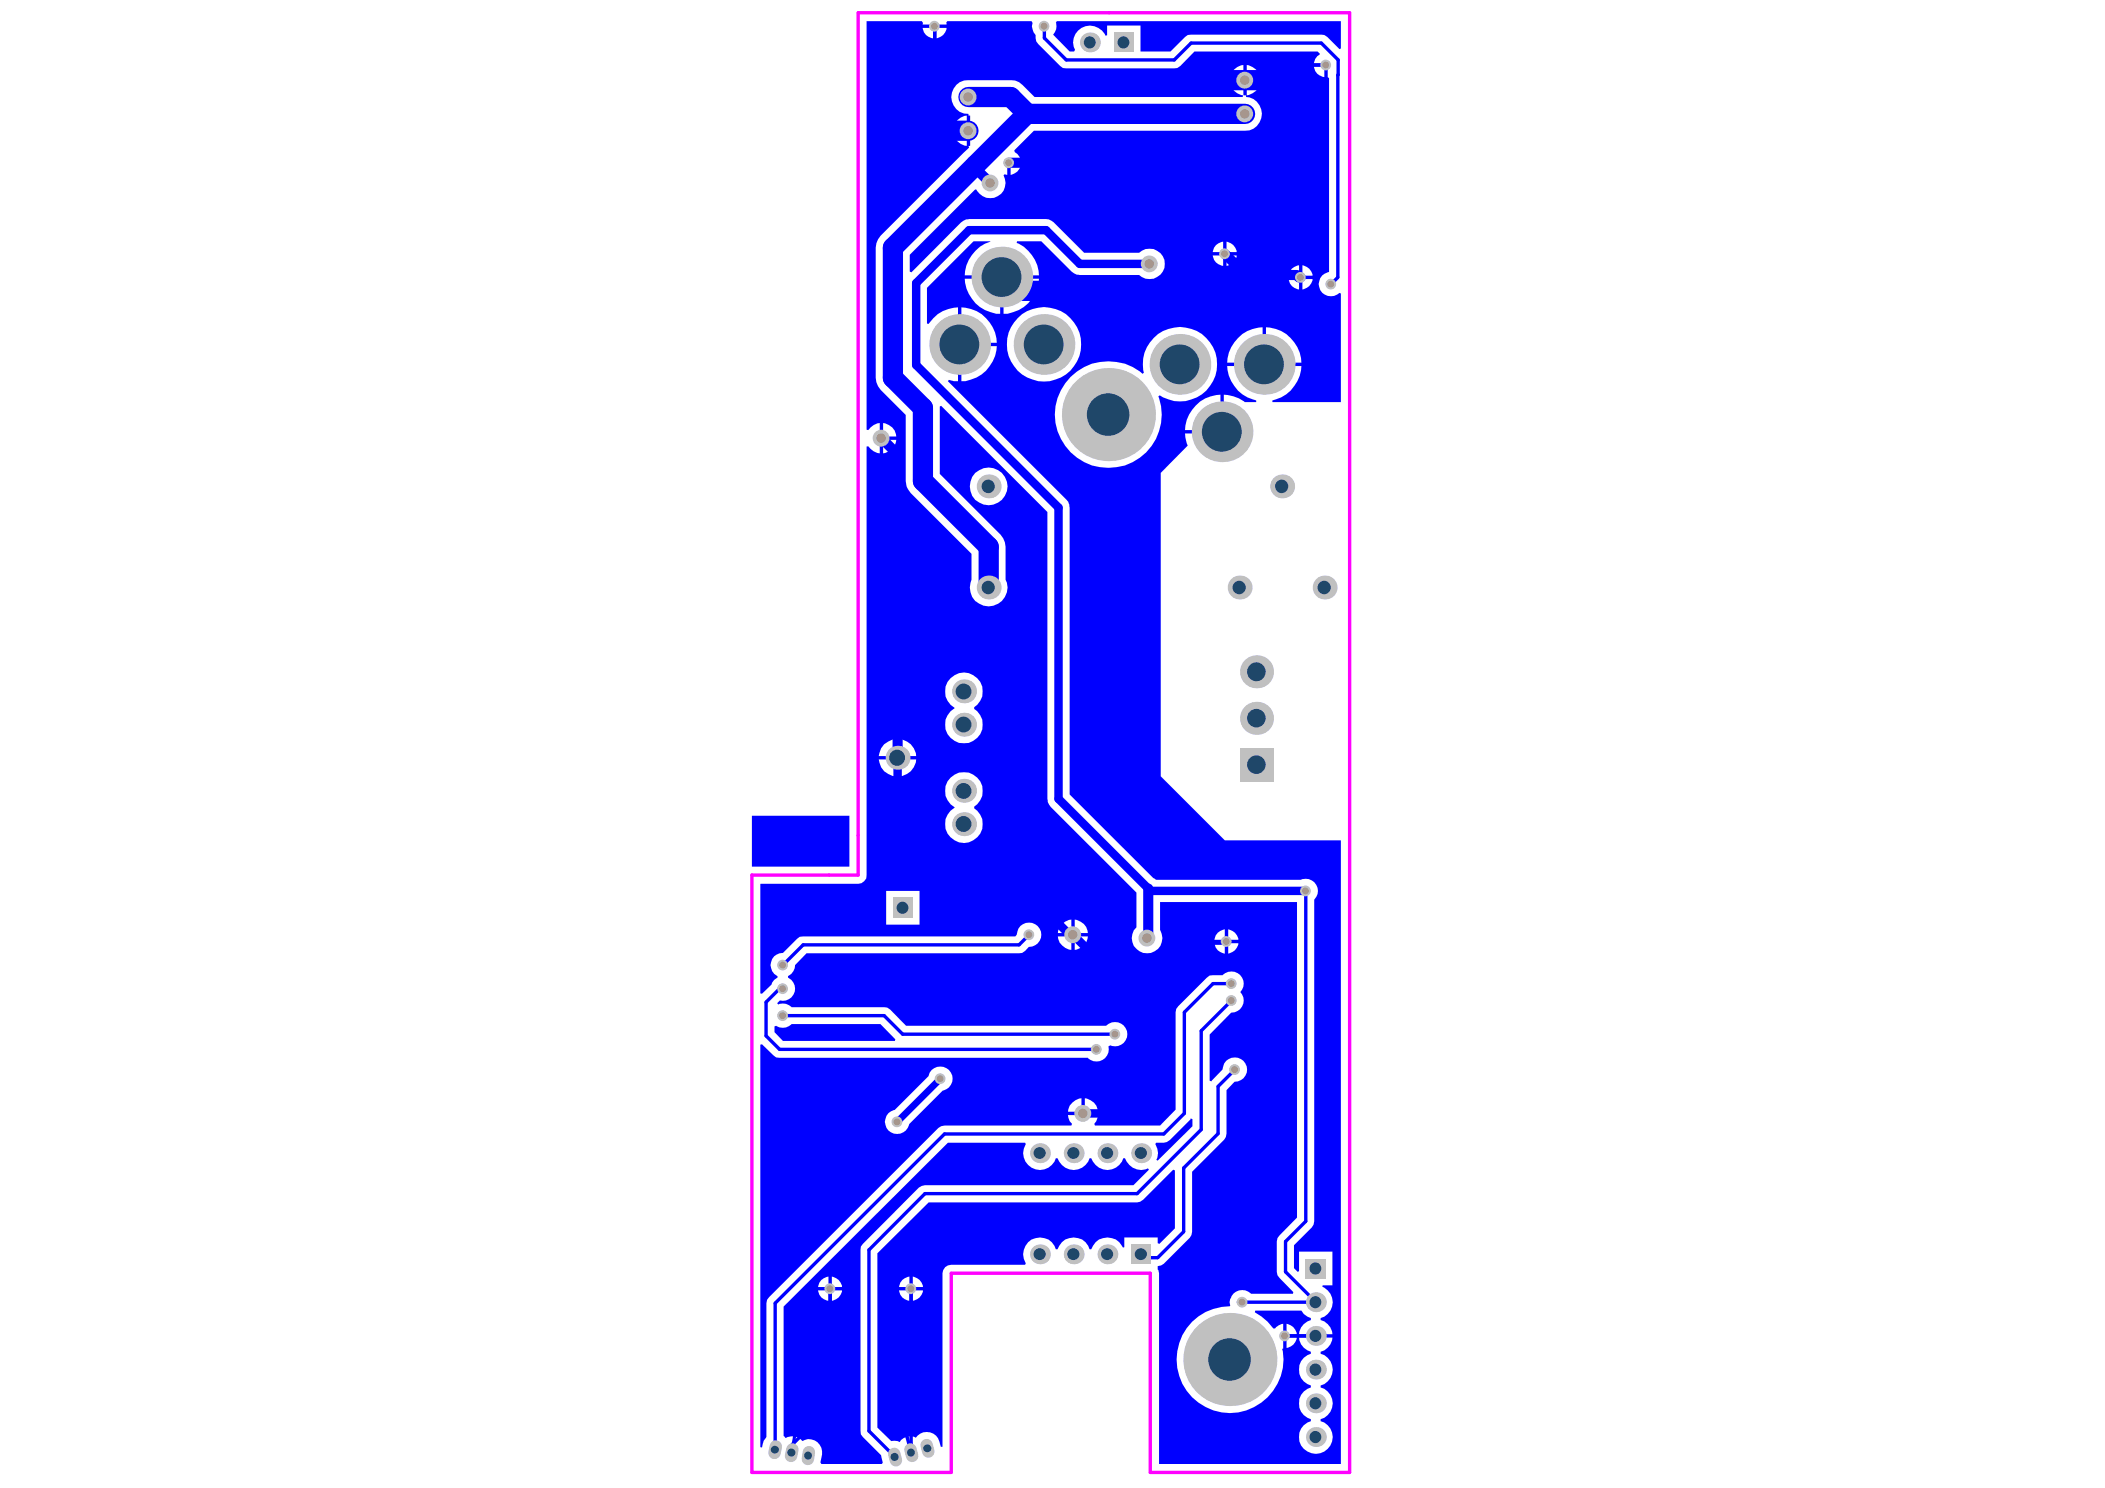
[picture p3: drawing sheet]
<svg xmlns="http://www.w3.org/2000/svg" width="297mm" height="210mm" viewBox="0 0 297 210" stroke-linecap="round" stroke-linejoin="round" font-family="sans-serif">
<path d="M121.1 1.8h69.3v205.9h-28.1v-28.1h-28.1v28.1h-28.1v-84.3h15z" fill="none" stroke="#f0f" stroke-width=".48"/>
<g fill="#a6968d">
<circle cx="142.3" cy="23" r=".48"/>
<circle cx="162.2" cy="37.2" r=".67"/>
<circle cx="184.2" cy="125.7" r=".48"/>
<circle cx="161.8" cy="132.3" r=".67"/>
<circle cx="152.8" cy="157.1" r=".67"/>
<circle cx="128.5" cy="181.8" r=".48"/>
<circle cx="117.1" cy="181.8" r=".48"/>
<circle cx="151.4" cy="131.9" r=".67"/>
<circle cx="174.2" cy="150.9" r=".48"/>
<circle cx="173.7" cy="138.8" r=".48"/>
<circle cx="173.7" cy="141.1" r=".48"/>
<circle cx="110.4" cy="136.1" r=".48"/>
<circle cx="110.4" cy="139.5" r=".48"/>
<circle cx="110.4" cy="143.3" r=".48"/>
<circle cx="154.7" cy="148" r=".48"/>
<circle cx="157.3" cy="145.9" r=".48"/>
<circle cx="139.7" cy="25.8" r=".67"/>
<circle cx="145.2" cy="131.9" r=".48"/>
<circle cx="132.7" cy="152.2" r=".48"/>
<circle cx="126.6" cy="158.3" r=".48"/>
<circle cx="181.3" cy="188.4" r=".48"/>
<circle cx="175.3" cy="183.7" r=".48"/>
<circle cx="124.3" cy="61.8" r=".67"/>
<circle cx="175.6" cy="16.1" r=".67"/>
<circle cx="136.6" cy="13.7" r=".67"/>
<circle cx="175.6" cy="11.3" r=".67"/>
<circle cx="136.6" cy="18.4" r=".67"/>
<circle cx="187.1" cy="9.2" r=".48"/>
<circle cx="131.9" cy="3.7" r=".48"/>
<circle cx="172.8" cy="35.8" r=".48"/>
<circle cx="183.5" cy="39.1" r=".48"/>
<circle cx="187.8" cy="40.1" r=".48"/>
<circle cx="147.3" cy="3.7" r=".48"/>
<circle cx="173" cy="132.8" r=".48"/>
</g>
<g fill="#00f">
<path d="M163.1 161.2l1.5-.1 .5-.3 2.9-3 .3 .1v1l-4.9 4.8-.2-.1a2.2 2.2 0 0 0-.2-2.2z"/>
<path d="M149.1 3h40.1v3.8l-.2 .1-1.7-1.7-.4-.3h-.4h-18.4h-.5l-.4 .3-2 2.1h-4.3v-3.7h-4.7v1.4h-.2a2.36 2.36 0 0 0-3.2-1.2 2.36 2.36 0 0 0-1.1 3.2l-.1 .3h-.7l-2.3-2.4a1.59 1.59 0 0 0 .4-1.7z"/>
<path d="M106.1 115.1h13.8v7.2h-13.8z"/>
<path d="M109.3 144.8l.2-.1a1.66 1.66 0 0 0 2.2-.2h12.5l2.1 2.1v.2h-15.8l-1.2-1.2z"/>
<path d="M110.6 184.3v18.3l.3 .3 .2-.2 .8-.1-.4 2.3h.5l.3-2.2 .3 .1 .6 .5a1.84 1.84 0 0 1 2 0 1.84 1.84 0 0 1 .8 1.9l-.2 1.1 .1 .2h8.5l.2-.2-.3-1-2.8-3v-26.5l8.2-8.3 .8-.3h29.4l2.2-2.2-.1-.2a2.36 2.36 0 0 1-3.3-1.4h-.2a2.37 2.37 0 0 1-2.3 1.7 2.37 2.37 0 0 1-2.2-1.7h-.3a2.37 2.37 0 0 1-2.2 1.7 2.37 2.37 0 0 1-2.3-1.7h-.2a2.36 2.36 0 0 1-3.3 1.4 2.36 2.36 0 0 1-.9-3.4l-.1-.2h-10.9zM115.9 180.6l.3-.3 .7-.2v1.5h-1.5l.2-.7zM117.4 180.1a1.67 1.67 0 0 1 1.4 1.5h-1.4zM115.4 182h1.5v1.5a1.65 1.65 0 0 1-1.5-1.5zM117.4 182h1.4a1.67 1.67 0 0 1-1.4 1.5z"/>
<path d="M123.8 176.8v24.6l2 1.9h.9l.3 .1 .1-.3 .7-.3 .6 2.2 .4-.1-.6-2.3 .7 .1 .3 .1a1.86 1.86 0 0 1 1.9-.8 1.86 1.86 0 0 1 1.5 1.4l.2 .7h.2v-24.5a1.22 1.22 0 0 1 1.2-1.2h10.5l.1-.2a2.36 2.36 0 0 1 .9-3.4 2.36 2.36 0 0 1 3.3 1.4h.2a2.37 2.37 0 0 1 2.3-1.6 2.37 2.37 0 0 1 2.2 1.6h.3a2.4 2.4 0 0 1 2.1-1.6 2.4 2.4 0 0 1 2.4 1.4l.2-.1v-1.3h4.7v.8l.2 .1 2.2-2.2v-8.2l-.2-.1-4.3 4.2-.4 .3-.4 .1h-29.5zM127.3 180.6l.4-.3 .6-.2v1.5h-1.4l.1-.7zM128.8 180.1a1.67 1.67 0 0 1 1.4 1.5h-1.4zM126.9 182h1.4v1.5a1.65 1.65 0 0 1-1.4-1.5zM128.8 182h1.4a1.67 1.67 0 0 1-1.4 1.5z"/>
<path d="M122.3 3v57.6l.2 .1a2.28 2.28 0 0 1 1.6-1v4.3a2.28 2.28 0 0 1-1.6-1h-.2v60.4a1.22 1.22 0 0 1-1.2 1.3h-13.8v15.4l.2 .1 1.4-1.3a1.54 1.54 0 0 1 .8-1v-.2a1.72 1.72 0 0 1-.9-1.9 1.72 1.72 0 0 1 1.7-1.4l2-2 .4-.3h.4h30l.2-.2a1.73 1.73 0 0 1 1.7-1.8 1.73 1.73 0 0 1 1.7 1.7 1.73 1.73 0 0 1-1.7 1.8l-.5 .5-.5 .3-.4 .1h-30l-1.6 1.6a1.79 1.79 0 0 1-1 1.6v.2a1.72 1.72 0 0 1 .9 2.1 1.72 1.72 0 0 1-2 1.1l-.4 .4 .1 .2a1.58 1.58 0 0 1 1.9 .4h13.5l.4 .3 2.3 2.3h28.2a1.71 1.71 0 0 1 2.9 .8 1.71 1.71 0 0 1-2.3 2l-.3 .1a1.72 1.72 0 0 1-.8 1.9 1.72 1.72 0 0 1-2.1-.3h-43.5h-.5l-2-1.9-.2 .1v56.7l.2 .1a2.13 2.13 0 0 1 .6-1.5v-18.9l.1-.4 .3-.4 23.9-23.9 .4-.2 .5-.1h17.9l.1-.3-.4-.3-.2-.9h4.2l-.2 .9-.3 .3 .1 .3h9.2l2.2-2.3v-13.7l.1-.5 4.7-4.7h1.9a1.72 1.72 0 0 1 2.4-.1 1.72 1.72 0 0 1 0 2.4 1.72 1.72 0 0 1 .3 1.9 1.72 1.72 0 0 1-1.6 1l-3 3.1v6.5l.2 .1 1.6-1.6a1.73 1.73 0 0 1 1.7-1.8 1.73 1.73 0 0 1 1.8 1.8 1.73 1.73 0 0 1-1.8 1.7l-1.1 1.2v6.1l-.1 .5-.3 .4-4.5 4.5v8.5l-.1 .4-.2 .4-3.7 3.7-.4 .2-.4 .1v.5l.2 .5v26.9h25.6v-88h-16.4l-9-9v-42.8l3.8-3.8-.3-1.2-.1-.6h2.2l.4-.4h-2.6a5.2 5.2 0 0 1 5-5v2.6l.5-.5v-2.1a5.2 5.2 0 0 1 2.9 1h1.7v-.2a5.1 5.1 0 0 1-4.1-4.9h10.4a5.3 5.3 0 0 1-4.1 4.9v.2h9.7v-15.3l-.2-.1a1.73 1.73 0 0 1-2.7-.4 1.73 1.73 0 0 1 1.2-2.5v-27.4l-.1-.1v-1.7h-.3v-.3h-1.7a1.81 1.81 0 0 1 .9-1.3l-.4-.3h-17.3l-2 2-.5 .3h-15.6h-.5l-.4-.3-3.1-3.1-.3-.4-.1-.9a1.88 1.88 0 0 1-.4-1.7l-.1-.2h-11.9l-.2 .2 .1 .3h-3.4v-.3l-.1-.2zM130.2 3.9h1.5v1.5a1.65 1.65 0 0 1-1.5-1.5zM132.1 3.9h1.5a1.67 1.67 0 0 1-1.5 1.5zM185.4 9.4h1.5v1.5a1.65 1.65 0 0 1-1.5-1.5zM174.2 9.8l.4-.3 .9-.3v1.9h-1.9l.2-.9zM175.9 9.2a2.05 2.05 0 0 1 1.9 1.9h-1.9zM175.9 11.5h1.9a2.05 2.05 0 0 1-1.9 1.9zM134.9 12l.5-.4 .6-.2 .7-.1 6.5 .1 .6 .2 .5 .4 1.7 1.7h29.4v-.3a2.17 2.17 0 0 1-1.8-1.9h1.9v1.9h.3v.3a2.38 2.38 0 0 1 2.3 2.4 2.38 2.38 0 0 1-2.4 2.3h-29.8l-2.8 2.8 .1 .2a1.66 1.66 0 0 1 .8 1.3h-1.6v.3h-.3v1.7l-.3-.1-.1 .1a2.25 2.25 0 0 1-1.9 3.3 2.16 2.16 0 0 1-2-1.2l-.2-.1-9.2 9.2v2.4l.2 .1 7-7 .7-.5h.5h11.2l.7 .5 4.3 4.3h7.7a2.15 2.15 0 0 1 3.1 0 2.15 2.15 0 0 1 0 3 2.15 2.15 0 0 1-3.1 .1l-8.8-.1-.7-.4-4.3-4.3h-3.4v.3a5.2 5.2 0 0 1 3.1 4.5h-10.5a5.4 5.4 0 0 1 3.7-4.8h-2.4l-6.6 6.6v5l.2 .1a5 5 0 0 1 4.2-2.3v10.4h-.6l-.7-.2-.1 .2 16.7 16.7 .3 .3 .1 .4v40.9l11.8 11.8 .4 .2h20.4a1.72 1.72 0 0 1 2.2 .6 1.72 1.72 0 0 1-.2 2.2v45.4l-.1 .5-.3 .3-2.5 2.6v3.2l.5 .5 .2-.1v-2.7h4.7v4.7h-1.4v.2a2.34 2.34 0 0 1 1.5 2.3 2.34 2.34 0 0 1-1.7 2.1v.3a2.25 2.25 0 0 1 1.6 2h-4.7a2.21 2.21 0 0 1 1.7-2v-.3l-.5-.2-.5-.3-.4-.5h-6.5v.2a7.6 7.6 0 0 1 2.6 2.3h.2a1.74 1.74 0 0 1 1.2-.7v3.5l-.2 .1a7.5 7.5 0 0 1-6.4 8.9 7.5 7.5 0 0 1-8.5-6.9 7.5 7.5 0 0 1 7.6-8 1.82 1.82 0 0 1 .6-1.9 1.82 1.82 0 0 1 2-.2l.3 .3h6v-.2l-2.2-2.4-.1-.5v-4.3l.1-.4 .2-.4 2.5-2.5v-44.6h-19.3v4a2.14 2.14 0 0 1-.6 2.9 2.14 2.14 0 0 1-2.9-.4 2.14 2.14 0 0 1 .2-2.9v-4.9l-12.1-12.1-.5-.7v-40.9l-15-15-.2 .1v9.6l8.6 8.5 .4 .5 .2 .6 .1 .6v4.7a2.65 2.65 0 0 1-2.4 3.7 2.65 2.65 0 0 1-2.4-3.7v-3.7l-8.6-8.5a2.45 2.45 0 0 1-.7-1.7v-9.4l-3.5-3.5-.4-.5-.2-.6-.1-.6v-18.4l.1-.6 .2-.5 .4-.6 12.5-12.4-.1-.2h.2v-4.3h-.2v-.2a2.39 2.39 0 0 1-2.3-1.5 2.39 2.39 0 0 1 .5-2.6zM135.1 16.9l.5-.3 .8-.3v1.9h-1.9l.3-.9zM134.5 18.7h1.9v1.9a2.16 2.16 0 0 1-1.9-1.9zM142.6 23.2h1.4a1.67 1.67 0 0 1-1.4 1.5zM171.6 34.6l.3-.3 .7-.2v1.5h-1.5l.2-.7zM173.1 34.1a1.67 1.67 0 0 1 1.4 1.5h-1.4zM171.1 36h1.5v1.5a1.65 1.65 0 0 1-1.5-1.5zM173.1 36h1.4a1.67 1.67 0 0 1-1.4 1.5zM182.3 37.9l.3-.2 .7-.3v1.5h-1.5l.2-.6zM183.8 37.4a1.67 1.67 0 0 1 1.4 1.5h-1.4zM181.8 39.4h1.5v1.4a1.65 1.65 0 0 1-1.5-1.4zM183.8 39.4h1.4a1.67 1.67 0 0 1-1.4 1.4zM136.1 39.3h5v5a5.1 5.1 0 0 1-5-5zM141.6 39.3h5a5.1 5.1 0 0 1-5 5zM135.7 43.4a5.2 5.2 0 0 1 5 5h-5zM174.7 47.7a4.8 4.8 0 0 1 3.5-1.5v5h-5a4.9 4.9 0 0 1 1.5-3.5zM178.6 46.2a5.2 5.2 0 0 1 5 5h-5zM135.7 48.8h5a5.1 5.1 0 0 1-5 5zM142.1 48.6a5.2 5.2 0 0 1 10.5 0 5.2 5.2 0 0 1-10.5 0zM124.6 59.7a2.05 2.05 0 0 1 1.9 1.9h-1.9zM124.6 62h1.9a2.05 2.05 0 0 1-1.9 2zM151.1 53.2a7.5 7.5 0 0 1 10.1-.5l.2-.1a5.2 5.2 0 0 1 5.3-6.4 5.2 5.2 0 0 1 4.8 6.8 5.2 5.2 0 0 1-7.8 2.8l-.2 .1a7.5 7.5 0 0 1-8.7 9.9 7.5 7.5 0 0 1-3.7-12.6zM136.8 68.6a2.7 2.7 0 0 1 5.4 0 2.7 2.7 0 0 1-5.4 0zM134.1 95.7a2.65 2.65 0 0 1 4 .2 2.65 2.65 0 0 1-.6 3.9v.2a2.64 2.64 0 0 1 .5 4 2.64 2.64 0 0 1-4.1-.1 2.64 2.64 0 0 1 .8-4 2.67 2.67 0 0 1-.6-4.2zM124.8 105l1.2-.7h.4v2.4h-2.4l.3-1.1zM126.9 104.3a2.53 2.53 0 0 1 2.4 2.4h-2.4zM124 107.1h2.4v2.4a2.53 2.53 0 0 1-2.4-2.4zM126.9 107.1h2.4a2.53 2.53 0 0 1-2.4 2.4zM134.1 109.7a2.65 2.65 0 0 1 4 .2 2.65 2.65 0 0 1-.6 3.9v.2a2.67 2.67 0 0 1 .5 4.1 2.67 2.67 0 0 1-4.1-.2 2.67 2.67 0 0 1 .8-4 2.67 2.67 0 0 1-.6-4.2zM125 125.7h4.8v4.7h-4.8zM149.9 130.3l.4-.3 .9-.3v1.9h-1.9l.2-.8zM151.7 129.7a2.05 2.05 0 0 1 1.8 1.9h-1.8zM171.8 131.6l.4-.3 .6-.2v1.5h-1.4l.2-.6zM173.3 131.1a1.67 1.67 0 0 1 1.4 1.5h-1.4zM149.3 132.1h1.9v1.9a2.16 2.16 0 0 1-1.9-1.9zM151.7 132.1h1.8a2.05 2.05 0 0 1-1.8 1.9zM171.4 133h1.4v1.5a1.65 1.65 0 0 1-1.4-1.5zM173.3 133h1.4a1.67 1.67 0 0 1-1.4 1.5zM151.3 155.5l.4-.3 .9-.3v1.9h-1.9l.2-.8zM153.1 154.9a2.05 2.05 0 0 1 1.8 1.9h-1.8zM125.4 157l.8-.4 4.8-4.8a1.72 1.72 0 0 1 2.9-.9 1.72 1.72 0 0 1-.9 2.9l-4.7 4.8a1.73 1.73 0 0 1-2.5 1.2 1.73 1.73 0 0 1-.4-2.8zM181.5 186.7a1.67 1.67 0 0 1 1.5 1.5h-1.5zM181.5 188.7h1.5a1.67 1.67 0 0 1-1.5 1.5zM183.3 188.7h4.7a2.21 2.21 0 0 1-1.6 2v.3a2.31 2.31 0 0 1 1.7 2.2 2.31 2.31 0 0 1-1.7 2.2v.3a2.31 2.31 0 0 1 1.7 2.3 2.31 2.31 0 0 1-1.7 2.2v.3a2.36 2.36 0 0 1 1.2 3.6 2.36 2.36 0 0 1-3.9 0 2.36 2.36 0 0 1 1.3-3.6v-.3a2.33 2.33 0 0 1-1.7-2.2 2.33 2.33 0 0 1 1.7-2.3v-.3a2.33 2.33 0 0 1-1.7-2.2 2.33 2.33 0 0 1 1.7-2.2v-.3a2.25 2.25 0 0 1-1.7-2z"/>
</g>
<g fill="none" stroke="#00f" stroke-width=".48">
<path d="M131.9 3.7v3.6l1.2 1.2M147.4 3.7v1.7l3.1 3.1h15.2l2.4-2.4h18.4l2.3 2.4v30.6l-1 1M187.1 9.2h-3.1l-3.3 3.3M162.2 37.2l.2 .2M135.4 48.6v3.6M110 139.5l-1.9 1.9v4.7l1.9 1.9h44.7M145.2 131.9l-1.4 1.4h-30.5l-2.8 2.8M151.4 132.3h.5M162 132.2l-.1 .1M173.1 132.8v.2h-1.9l-9.3 9.3M173.8 138.8h-2.6l-4.1 4v14.3l-2.9 2.9h-30.9l-23.9 23.8v20.7M184.3 125.7v46.6l-2.9 2.8v4.3l4.3 4.3h-11"/>
<path d="M110.5 143.3h14.3l2.6 2.6h30M173.8 141.1l-4.3 4.3v13.9l-9 9.1h-30l-7.9 7.9v25.6l3.7 3.6M174.3 150.9l-2.4 2.4v6.6l-4.9 4.9v9l-3.6 3.6h-2.4M117.1 181.8v16.6l-5.4 5.5v1M128.6 181.8v23.1M181.3 188.4h4.4"/>
</g>
<path d="M137.7 23.3v.5l2.1 2M141.4 39.1l2 1.9M142.4 23h23.3l11.7 11.6M172.8 35.8l1.8 1.8v1.2h8.3l.4 .3h.2M124.4 61.8l2.3 2.3v42.8M162 125.3v6.9" fill="none" stroke="#00f" stroke-width="1.4"/>
<path d="M162.2 37.2h-9.8l-4.8-4.7h-10.8l-7.5 7.4v11.6l20.1 20.1v41.1l12.6 12.6M126.7 106.9v8.3l7.6 7.6h7.6l9.5 9.5M151.9 132.3l10 10v8.1l-6.7 6.7h-2.4M162.4 125.7h21.9" fill="none" stroke="#00f" stroke-width="1.2"/>
<path d="M136.7 13.7h5.9l2.3 2.3-18.9 18.9v18.4l4.2 4.2v10.4l9.3 9.2v5.8M136.7 18.4h-3.6l-2.2-2.1v-5.7l2.2-2.1h11.7l2.8 2.8h31.9l1.2 1.2v20.2l-8.3 8.3h-29M144.9 16.1h30.8" fill="none" stroke="#00f" stroke-width="2.9"/>
<path d="M132.7 152.2l-6.1 6.1" fill="none" stroke="#00f" stroke-width=".95"/>
<circle cx="142.3" cy="23" r=".76" fill="#c0c0c0"/>
<circle cx="142.3" cy="23" r=".48" fill="#a6968d"/>
<circle cx="162.2" cy="37.2" r="1.19" fill="#c0c0c0"/>
<circle cx="162.2" cy="37.2" r=".67" fill="#a6968d"/>
<circle cx="184.2" cy="125.7" r=".76" fill="#c0c0c0"/>
<circle cx="184.2" cy="125.7" r=".48" fill="#a6968d"/>
<circle cx="161.8" cy="132.3" r="1.19" fill="#c0c0c0"/>
<circle cx="161.8" cy="132.3" r=".67" fill="#a6968d"/>
<circle cx="152.8" cy="157.1" r="1.19" fill="#c0c0c0"/>
<circle cx="152.8" cy="157.1" r=".67" fill="#a6968d"/>
<circle cx="128.5" cy="181.8" r=".76" fill="#c0c0c0"/>
<circle cx="128.5" cy="181.8" r=".48" fill="#a6968d"/>
<circle cx="117.1" cy="181.8" r=".76" fill="#c0c0c0"/>
<circle cx="117.1" cy="181.8" r=".48" fill="#a6968d"/>
<circle cx="151.4" cy="131.9" r="1.19" fill="#c0c0c0"/>
<circle cx="151.4" cy="131.9" r=".67" fill="#a6968d"/>
<circle cx="174.2" cy="150.9" r=".76" fill="#c0c0c0"/>
<circle cx="174.2" cy="150.9" r=".48" fill="#a6968d"/>
<circle cx="173.7" cy="138.8" r=".76" fill="#c0c0c0"/>
<circle cx="173.7" cy="138.8" r=".48" fill="#a6968d"/>
<circle cx="173.7" cy="141.1" r=".76" fill="#c0c0c0"/>
<circle cx="173.7" cy="141.1" r=".48" fill="#a6968d"/>
<circle cx="110.4" cy="136.1" r=".76" fill="#c0c0c0"/>
<circle cx="110.4" cy="136.1" r=".48" fill="#a6968d"/>
<circle cx="110.4" cy="139.5" r=".76" fill="#c0c0c0"/>
<circle cx="110.4" cy="139.5" r=".48" fill="#a6968d"/>
<circle cx="110.4" cy="143.3" r=".76" fill="#c0c0c0"/>
<circle cx="110.4" cy="143.3" r=".48" fill="#a6968d"/>
<circle cx="154.7" cy="148" r=".76" fill="#c0c0c0"/>
<circle cx="154.7" cy="148" r=".48" fill="#a6968d"/>
<circle cx="157.3" cy="145.9" r=".76" fill="#c0c0c0"/>
<circle cx="157.3" cy="145.9" r=".48" fill="#a6968d"/>
<circle cx="139.7" cy="25.8" r="1.19" fill="#c0c0c0"/>
<circle cx="139.7" cy="25.8" r=".67" fill="#a6968d"/>
<circle cx="145.2" cy="131.9" r=".76" fill="#c0c0c0"/>
<circle cx="145.2" cy="131.9" r=".48" fill="#a6968d"/>
<circle cx="132.7" cy="152.2" r=".76" fill="#c0c0c0"/>
<circle cx="132.7" cy="152.2" r=".48" fill="#a6968d"/>
<circle cx="126.6" cy="158.3" r=".76" fill="#c0c0c0"/>
<circle cx="126.6" cy="158.3" r=".48" fill="#a6968d"/>
<circle cx="181.3" cy="188.4" r=".76" fill="#c0c0c0"/>
<circle cx="181.3" cy="188.4" r=".48" fill="#a6968d"/>
<circle cx="175.3" cy="183.7" r=".76" fill="#c0c0c0"/>
<circle cx="175.3" cy="183.7" r=".48" fill="#a6968d"/>
<circle cx="124.3" cy="61.8" r="1.19" fill="#c0c0c0"/>
<circle cx="124.3" cy="61.8" r=".67" fill="#a6968d"/>
<circle cx="175.6" cy="16.1" r="1.19" fill="#c0c0c0"/>
<circle cx="175.6" cy="16.1" r=".67" fill="#a6968d"/>
<circle cx="136.6" cy="13.7" r="1.19" fill="#c0c0c0"/>
<circle cx="136.6" cy="13.7" r=".67" fill="#a6968d"/>
<circle cx="175.6" cy="11.3" r="1.19" fill="#c0c0c0"/>
<circle cx="175.6" cy="11.3" r=".67" fill="#a6968d"/>
<circle cx="136.6" cy="18.4" r="1.19" fill="#c0c0c0"/>
<circle cx="136.6" cy="18.4" r=".67" fill="#a6968d"/>
<circle cx="187.1" cy="9.2" r=".76" fill="#c0c0c0"/>
<circle cx="187.1" cy="9.2" r=".48" fill="#a6968d"/>
<circle cx="131.9" cy="3.7" r=".76" fill="#c0c0c0"/>
<circle cx="131.9" cy="3.7" r=".48" fill="#a6968d"/>
<circle cx="172.8" cy="35.8" r=".76" fill="#c0c0c0"/>
<circle cx="172.8" cy="35.8" r=".48" fill="#a6968d"/>
<circle cx="183.5" cy="39.1" r=".76" fill="#c0c0c0"/>
<circle cx="183.5" cy="39.1" r=".48" fill="#a6968d"/>
<circle cx="187.8" cy="40.1" r=".76" fill="#c0c0c0"/>
<circle cx="187.8" cy="40.1" r=".48" fill="#a6968d"/>
<circle cx="147.3" cy="3.7" r=".76" fill="#c0c0c0"/>
<circle cx="147.3" cy="3.7" r=".48" fill="#a6968d"/>
<circle cx="173" cy="132.8" r=".76" fill="#c0c0c0"/>
<circle cx="173" cy="132.8" r=".48" fill="#a6968d"/>
<circle cx="139.5" cy="68.6" r="1.69" fill="#c0c0c0"/>
<circle cx="139.4" cy="68.6" r=".94" fill="#1f4769"/>
<path d="M157.2 4.6h2.8v2.8h-2.8z" fill-rule="evenodd" fill="#c0c0c0"/>
<circle cx="158.5" cy="6" r=".84" fill="#1f4769"/>
<circle cx="139.5" cy="82.9" r="1.69" fill="#c0c0c0"/>
<circle cx="139.4" cy="82.9" r=".94" fill="#1f4769"/>
<path d="M109.5 204l-.2 .9" fill="none" stroke="#c0c0c0" stroke-width="1.8"/>
<circle cx="109.3" cy="204.5" r=".56" fill="#1f4769"/>
<circle cx="180.9" cy="68.6" r="1.69" fill="#c0c0c0"/>
<circle cx="180.8" cy="68.6" r=".94" fill="#1f4769"/>
<path d="M126.2 205.1l.2 .9" fill="none" stroke="#c0c0c0" stroke-width="1.8"/>
<circle cx="126.2" cy="205.5" r=".57" fill="#1f4769"/>
<path d="M175 105.6h4.7v4.6h-4.7z" fill-rule="evenodd" fill="#c0c0c0"/>
<circle cx="177.3" cy="107.9" r="1.31" fill="#1f4769"/>
<circle cx="177.3" cy="94.8" r="2.33" fill="#c0c0c0"/>
<circle cx="177.3" cy="94.8" r="1.32" fill="#1f4769"/>
<path d="M159.7 175.5h2.8v2.8h-2.8z" fill-rule="evenodd" fill="#c0c0c0"/>
<circle cx="161" cy="176.9" r=".85" fill="#1f4769"/>
<circle cx="161" cy="162.7" r="1.4" fill="#c0c0c0"/>
<circle cx="161" cy="162.6" r=".85" fill="#1f4769"/>
<circle cx="146.8" cy="176.9" r="1.4" fill="#c0c0c0"/>
<circle cx="146.7" cy="176.9" r=".85" fill="#1f4769"/>
<circle cx="151.5" cy="176.9" r="1.4" fill="#c0c0c0"/>
<circle cx="151.5" cy="176.9" r=".85" fill="#1f4769"/>
<circle cx="146.8" cy="162.7" r="1.4" fill="#c0c0c0"/>
<circle cx="146.7" cy="162.6" r=".85" fill="#1f4769"/>
<circle cx="151.5" cy="162.7" r="1.4" fill="#c0c0c0"/>
<circle cx="151.5" cy="162.6" r=".85" fill="#1f4769"/>
<circle cx="147.3" cy="48.6" r="4.3" fill="#c0c0c0"/>
<circle cx="147.3" cy="48.6" r="2.81" fill="#1f4769"/>
<circle cx="136" cy="116.3" r="1.69" fill="#c0c0c0"/>
<circle cx="136" cy="116.2" r="1.12" fill="#1f4769"/>
<circle cx="136" cy="102.2" r="1.69" fill="#c0c0c0"/>
<circle cx="136" cy="102.2" r="1.12" fill="#1f4769"/>
<circle cx="136" cy="111.6" r="1.69" fill="#c0c0c0"/>
<circle cx="136" cy="111.6" r="1.12" fill="#1f4769"/>
<circle cx="126.7" cy="106.9" r="1.69" fill="#c0c0c0"/>
<circle cx="126.6" cy="106.9" r="1.13" fill="#1f4769"/>
<circle cx="178.4" cy="51.4" r="4.3" fill="#c0c0c0"/>
<circle cx="178.4" cy="51.4" r="2.81" fill="#1f4769"/>
<circle cx="177.3" cy="101.3" r="2.33" fill="#c0c0c0"/>
<circle cx="177.3" cy="101.3" r="1.31" fill="#1f4769"/>
<circle cx="174.9" cy="82.9" r="1.69" fill="#c0c0c0"/>
<circle cx="174.9" cy="82.9" r=".94" fill="#1f4769"/>
<path d="M130.8 203.9l.2 .9" fill="none" stroke="#c0c0c0" stroke-width="1.8"/>
<circle cx="130.9" cy="204.3" r=".56" fill="#1f4769"/>
<path d="M128.5 204.5l.2 .9" fill="none" stroke="#c0c0c0" stroke-width="1.8"/>
<circle cx="128.5" cy="204.9" r=".56" fill="#1f4769"/>
<path d="M126 126.6h2.8v2.9h-2.8z" fill-rule="evenodd" fill="#c0c0c0"/>
<circle cx="127.3" cy="128.1" r=".84" fill="#1f4769"/>
<circle cx="136" cy="97.5" r="1.69" fill="#c0c0c0"/>
<circle cx="136" cy="97.5" r="1.12" fill="#1f4769"/>
<path d="M114.1 204.9l-.1 .9" fill="none" stroke="#c0c0c0" stroke-width="1.8"/>
<circle cx="114" cy="205.3" r=".56" fill="#1f4769"/>
<path d="M111.8 204.5l-.2 .9" fill="none" stroke="#c0c0c0" stroke-width="1.8"/>
<circle cx="111.7" cy="204.9" r=".57" fill="#1f4769"/>
<circle cx="185.7" cy="198" r="1.4" fill="#c0c0c0"/>
<circle cx="185.6" cy="198" r=".84" fill="#1f4769"/>
<path d="M184.3 177.6h2.8v2.8h-2.8z" fill-rule="evenodd" fill="#c0c0c0"/>
<circle cx="185.6" cy="178.9" r=".84" fill="#1f4769"/>
<circle cx="185.7" cy="202.7" r="1.4" fill="#c0c0c0"/>
<circle cx="185.6" cy="202.7" r=".84" fill="#1f4769"/>
<circle cx="185.7" cy="193.2" r="1.4" fill="#c0c0c0"/>
<circle cx="185.6" cy="193.2" r=".84" fill="#1f4769"/>
<circle cx="156.3" cy="176.9" r="1.4" fill="#c0c0c0"/>
<circle cx="156.2" cy="176.9" r=".85" fill="#1f4769"/>
<circle cx="185.7" cy="188.4" r="1.4" fill="#c0c0c0"/>
<circle cx="185.6" cy="188.5" r=".84" fill="#1f4769"/>
<circle cx="185.7" cy="183.7" r="1.4" fill="#c0c0c0"/>
<circle cx="185.6" cy="183.7" r=".84" fill="#1f4769"/>
<circle cx="156.3" cy="162.7" r="1.4" fill="#c0c0c0"/>
<circle cx="156.2" cy="162.6" r=".85" fill="#1f4769"/>
<circle cx="172.5" cy="60.9" r="4.3" fill="#c0c0c0"/>
<circle cx="172.4" cy="60.9" r="2.81" fill="#1f4769"/>
<circle cx="153.8" cy="6" r="1.4" fill="#c0c0c0"/>
<circle cx="153.8" cy="6" r=".84" fill="#1f4769"/>
<circle cx="135.4" cy="48.6" r="4.3" fill="#c0c0c0"/>
<circle cx="135.4" cy="48.6" r="2.81" fill="#1f4769"/>
<circle cx="173.6" cy="191.8" r="6.6" fill="#c0c0c0"/>
<circle cx="173.5" cy="191.8" r="3" fill="#1f4769"/>
<circle cx="166.5" cy="51.4" r="4.3" fill="#c0c0c0"/>
<circle cx="166.5" cy="51.4" r="2.81" fill="#1f4769"/>
<circle cx="186.9" cy="82.9" r="1.69" fill="#c0c0c0"/>
<circle cx="186.8" cy="82.9" r=".94" fill="#1f4769"/>
<circle cx="156.4" cy="58.5" r="6.6" fill="#c0c0c0"/>
<circle cx="156.4" cy="58.5" r="3" fill="#1f4769"/>
<circle cx="141.4" cy="39.1" r="4.3" fill="#c0c0c0"/>
<circle cx="141.3" cy="39.1" r="2.81" fill="#1f4769"/>
</svg>
